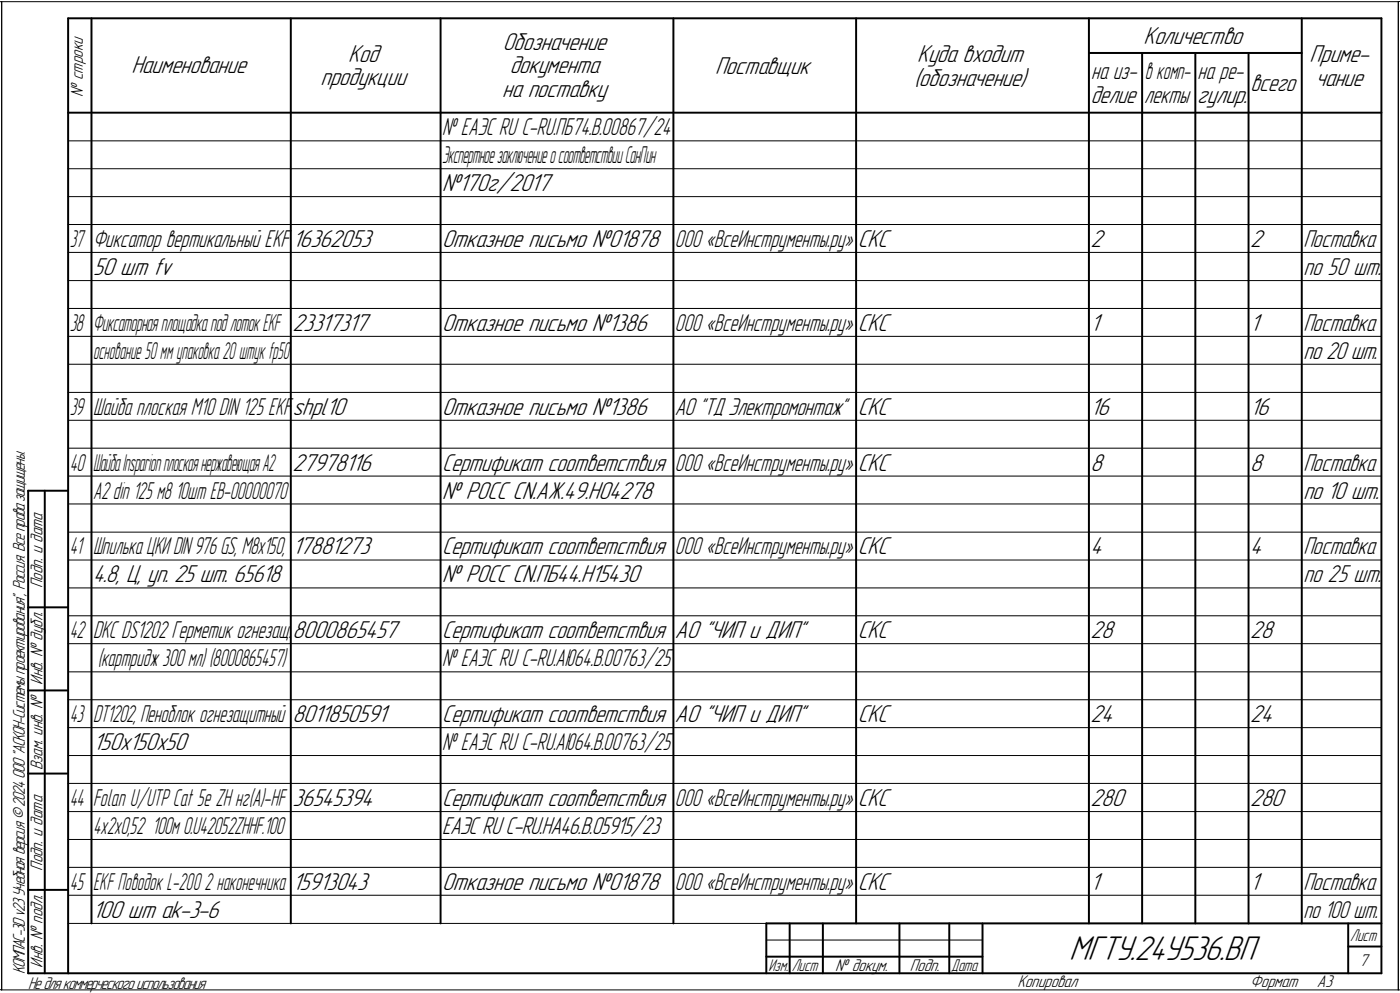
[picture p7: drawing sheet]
<svg xmlns="http://www.w3.org/2000/svg" width="421mm" height="298mm" viewBox="0 0 421 298" stroke-linecap="round" stroke-linejoin="round" font-family="sans-serif">
<defs><g id="words">
<text font-size="10.9" x="321.5" y="288.5">МГТУ.24У536.ВП</text>
<g font-size="7.8">
<text x="151.2" y="14.9">Обозначение</text>
<text x="343.9" y="13.2">Количество</text>
<text x="39.5" y="22.1">Наименование</text>
<text x="104.7" y="18.5">Код</text>
<text x="153.3" y="22.1">документа</text>
<text x="215.1" y="22.2">Поставщик</text>
<text x="275.8" y="18.7">Куда входит</text>
<text x="393.9" y="18.7">Приме-</text>
<text x="96.4" y="25.7">продукции</text>
<text x="151" y="29.2">на поставку</text>
<text x="274.9" y="25.8">(обозначение)</text>
<text x="395.6" y="25.8">чание</text>
<text x="360.1" y="31">гулир.</text>
<text x="133" y="57.4">№170г/2017</text>
<text x="88" y="74.2">16362053</text>
<text x="133" y="74.2">Отказное письмо №01878</text>
<text x="258" y="74.2">СКС</text>
<text x="328" y="74.2">2</text>
<text x="376" y="74.2">2</text>
<text x="28" y="82.6">50 шт fv</text>
<text x="88" y="99.4">23317317</text>
<text x="133" y="99.4">Отказное письмо №1386</text>
<text x="258" y="99.4">СКС</text>
<text x="328" y="99.4">1</text>
<text x="376" y="99.4">1</text>
<text x="88" y="124.6">shpl10</text>
<text x="133" y="124.6">Отказное письмо №1386</text>
<text x="258" y="124.6">СКС</text>
<text x="328" y="124.6">16</text>
<text x="376" y="124.6">16</text>
<text x="88" y="141.4">27978116</text>
<text x="258" y="141.4">СКС</text>
<text x="328" y="141.4">8</text>
<text x="376" y="141.4">8</text>
<text x="133" y="149.8">№ РОСС CN.AЖ.49.Н04278</text>
<text x="88" y="166.6">17881273</text>
<text x="258" y="166.6">СКС</text>
<text x="328" y="166.6">4</text>
<text x="376" y="166.6">4</text>
<text x="28" y="175">4.8, Ц, уп. 25 шт. 65618</text>
<text x="133" y="175">№ РОСС CN.ПБ44.Н15430</text>
<text x="88" y="191.8">8000865457</text>
<text x="203" y="191.8">АО &quot;ЧИП и ДИП&quot;</text>
<text x="258" y="191.8">СКС</text>
<text x="328" y="191.8">28</text>
<text x="376" y="191.8">28</text>
<text x="88" y="217">8011850591</text>
<text x="203" y="217">АО &quot;ЧИП и ДИП&quot;</text>
<text x="258" y="217">СКС</text>
<text x="328" y="217">24</text>
<text x="376" y="217">24</text>
<text x="28" y="225.4">150х150х50</text>
<text x="88" y="242.2">36545394</text>
<text x="258" y="242.2">СКС</text>
<text x="328" y="242.2">280</text>
<text x="376" y="242.2">280</text>
<text x="88" y="267.4">15913043</text>
<text x="133" y="267.4">Отказное письмо №01878</text>
<text x="258" y="267.4">СКС</text>
<text x="328" y="267.4">1</text>
<text x="376" y="267.4">1</text>
<text x="27.8" y="275.8">100 шт ak-3-6</text>
</g>
<g font-size="7.7">
<text x="376" y="27.4">всего</text>
<text x="328" y="31">делие</text>
<text x="344.1" y="31">лекты</text>
<text x="392" y="74.2">Поставка</text>
<text x="392" y="82.6">по 50 шт.</text>
<text x="392" y="99.4">Поставка</text>
<text x="392" y="107.8">по 20 шт.</text>
<text x="203" y="124.6">АО &quot;ТД Электромонтаж&quot;</text>
<text x="133" y="141.4">Сертификат соответствия</text>
<text x="392" y="141.4">Поставка</text>
<text x="392" y="149.8">по 10 шт.</text>
<text x="133" y="166.6">Сертификат соответствия</text>
<text x="392" y="166.6">Поставка</text>
<text x="392" y="175">по 25 шт.</text>
<text x="133" y="191.8">Сертификат соответствия</text>
<text x="133" y="217">Сертификат соответствия</text>
<text x="133" y="242.2">Сертификат соответствия</text>
<text x="133" y="250.6">ЕАЭС RU С-RU.НА46.В.05915/23</text>
<text x="392" y="267.4">Поставка</text>
</g>
<g font-size="7.6">
<text x="328.2" y="23.9">на из-</text>
<text x="360.2" y="23.9">на ре-</text>
<text x="133" y="40.6">№ ЕАЭС RU C-RU.ПБ74.В.00867/24</text>
<text x="28" y="74.2">Фиксатор вертикальный EKF</text>
<text x="203" y="74.2">ООО «ВсеИнструменты.ру»</text>
<text x="203" y="99.4">ООО «ВсеИнструменты.ру»</text>
<text x="28" y="124.6">Шайба плоская M10 DIN 125 EKF</text>
<text x="203" y="141.4">ООО «ВсеИнструменты.ру»</text>
<text x="203" y="166.6">ООО «ВсеИнструменты.ру»</text>
<text x="28" y="191.8">DKC DS1202 Герметик огнезащ.</text>
<text x="133" y="200.2">№ ЕАЭС RU C-RU.АЮ64.В.00763/25</text>
<text x="133" y="225.4">№ ЕАЭС RU C-RU.АЮ64.В.00763/25</text>
<text x="203" y="242.2">ООО «ВсеИнструменты.ру»</text>
<text x="203" y="267.4">ООО «ВсеИнструменты.ру»</text>
<text x="392" y="275.8">по 100 шт.</text>
</g>
<g font-size="7.5">
<text x="344.3" y="23.9">в комп-</text>
<text x="133" y="49">ЭкспертноезаключениеосоответствииСанПин</text>
<text x="21" y="74.2">37</text>
<text x="21" y="99.4">38</text>
<text x="28" y="99.4">ФиксаторнаяплощадкаподлотокEKF</text>
<text x="28" y="107.8">о</text>
<text x="29.6" y="107.8">снование50 ммупаковка20 штукfp50</text>
<text x="21" y="124.6">39</text>
<text x="21" y="141.4">40</text>
<text x="28" y="141.4">ШайбаInsparionплоскаянержавеющаяA2</text>
<text x="28" y="149.8">A2 din 125 м8</text>
<text x="52.7" y="149.8">10шт ЕВ-00000070</text>
<text x="21" y="166.6">41</text>
<text x="28" y="166.6">Шпилька ЦКИ DIN 976 GS, М8х150,</text>
<text x="21" y="191.8">42</text>
<text x="29.5" y="200.2">(картридж 300 мл) (8000865457)</text>
<text x="21" y="217">43</text>
<text x="28" y="217">DT1202, Пеноблок огнезащитный</text>
<text x="21" y="242.2">44</text>
<text x="28" y="242.2">Folan U/UTP Cat 5e ZH нг(А)-HF</text>
<text x="28" y="250.6">4x2х0,52</text>
<text x="45.8" y="250.6">100м О.U42052ZHHF.100</text>
<text x="21" y="267.4">45</text>
<text x="28" y="267.4">EKF Поводок L-200</text>
<text x="61.5" y="267.4">2 наконечника</text>
</g>
<g font-size="5.4">
<text x="24.9" y="29.1" transform="rotate(-90 24.9 29.1)">№ строки</text>
<text x="12.8" y="176.7" transform="rotate(-90 12.8 176.7)">Подп. и дата</text>
<text x="12.8" y="205.8" transform="rotate(-90 12.8 205.8)">Инв. № дубл.</text>
<text x="12.8" y="231.6" transform="rotate(-90 12.8 231.6)">Взам. инв. №</text>
<text x="12.8" y="261.7" transform="rotate(-90 12.8 261.7)">Подп. и дата</text>
<text x="7.5" y="292.8" transform="rotate(-90 7.5 292.8)">КОМПАС-3Dv23Учебнаяверсия©2024ООО&quot;АСКОН-Системыпроектирования&quot;, Россия. Всеправазащищены.</text>
<text x="12.8" y="290.8" transform="rotate(-90 12.8 290.8)">Инв. № подл.</text>
<text x="251.2" y="291.8">№ докум.</text>
<text x="273.6" y="291.8">Подп.</text>
<text x="408.8" y="290.3">7</text>
<text x="8.5" y="297.1">Недлякоммерческогоиспользования</text>
<text x="306" y="296.8">Копировал</text>
<text x="376" y="296.8">Формат</text>
<text x="396" y="296.8">A3</text>
</g>
<g font-size="5.3">
<text x="406.1" y="282.8">Лист</text>
<text x="231.1" y="291.8">Изм.</text>
<text x="238.1" y="291.8">Лист</text>
<text x="286.1" y="291.8">Дата</text>
</g>
</g></defs>
<g fill="none" stroke="#000" stroke-width=".3">
<path d="M0 .5h.5zM.5 .5v297zM.5 .5h420zM420.5 .5v297zM420.5 .5l.5-.1zM20.5 42.3h395zM20.5 50.7h395zM20.5 59.1h395zM20.5 67.5h395zM20.5 75.9h395zM20.5 84.3h395zM20.5 92.7h395z"/>
<path d="M20.5 101.1h395zM20.5 109.5h395zM20.5 117.9h395zM20.5 126.3h395zM20.5 134.7h395zM20.5 143.1h395zM20.5 151.5h395zM20.5 159.9h395zM20.5 168.3h395zM20.5 176.7h395zM20.5 185.1h395zM20.5 193.5h395z"/>
<path d="M20.5 201.9h395zM20.5 210.3h395zM20.5 218.7h395zM20.5 227.1h395zM20.5 235.5h395zM20.5 243.9h395zM20.5 252.3h395zM20.5 260.7h395zM20.5 269.1h395zM20.5 277.5h395zM0 297.4l.5 .1zM.5 297.5h420z"/>
<path d="M230.5 282.5h65zM420.5 297.5h.5z"/>
</g>
<g fill="none" stroke="#000" stroke-width=".59">
<path d="M20.5 5.5v287zM20.5 5.5h395zM27.5 5.5v272zM87.5 5.5v272zM132.5 5.5v272zM202.5 5.5v272zM257.5 5.5v272zM327.5 15.9h64zM327.5 5.5v272zM343.5 15.9v261.6zM359.5 15.9v261.6zM375.5 15.9v261.6z"/>
<path d="M391.5 5.5v272zM415.5 5.5v287zM20.5 33.9h395zM8.5 147.5v145zM8.5 147.5h12zM13.5 147.5v145zM8.5 182.5h12zM8.5 207.5h12zM8.5 232.5h12zM8.5 267.5h12zM230.5 277.5h185zM230.5 277.5v15z"/>
<path d="M237.5 277.5v15zM247.5 277.5v15zM270.5 277.5v15zM285.5 277.5v15zM295.5 277.5v15zM405.5 277.5v15zM8.5 292.5h12zM20.5 292.5h395zM230.5 287.5h7zM237.5 287.5h10zM247.5 287.5h23zM270.5 287.5h15z"/>
<path d="M285.5 287.5h10zM405.5 284.5h10z"/>
</g>
<use href="#words"/>
</svg>
